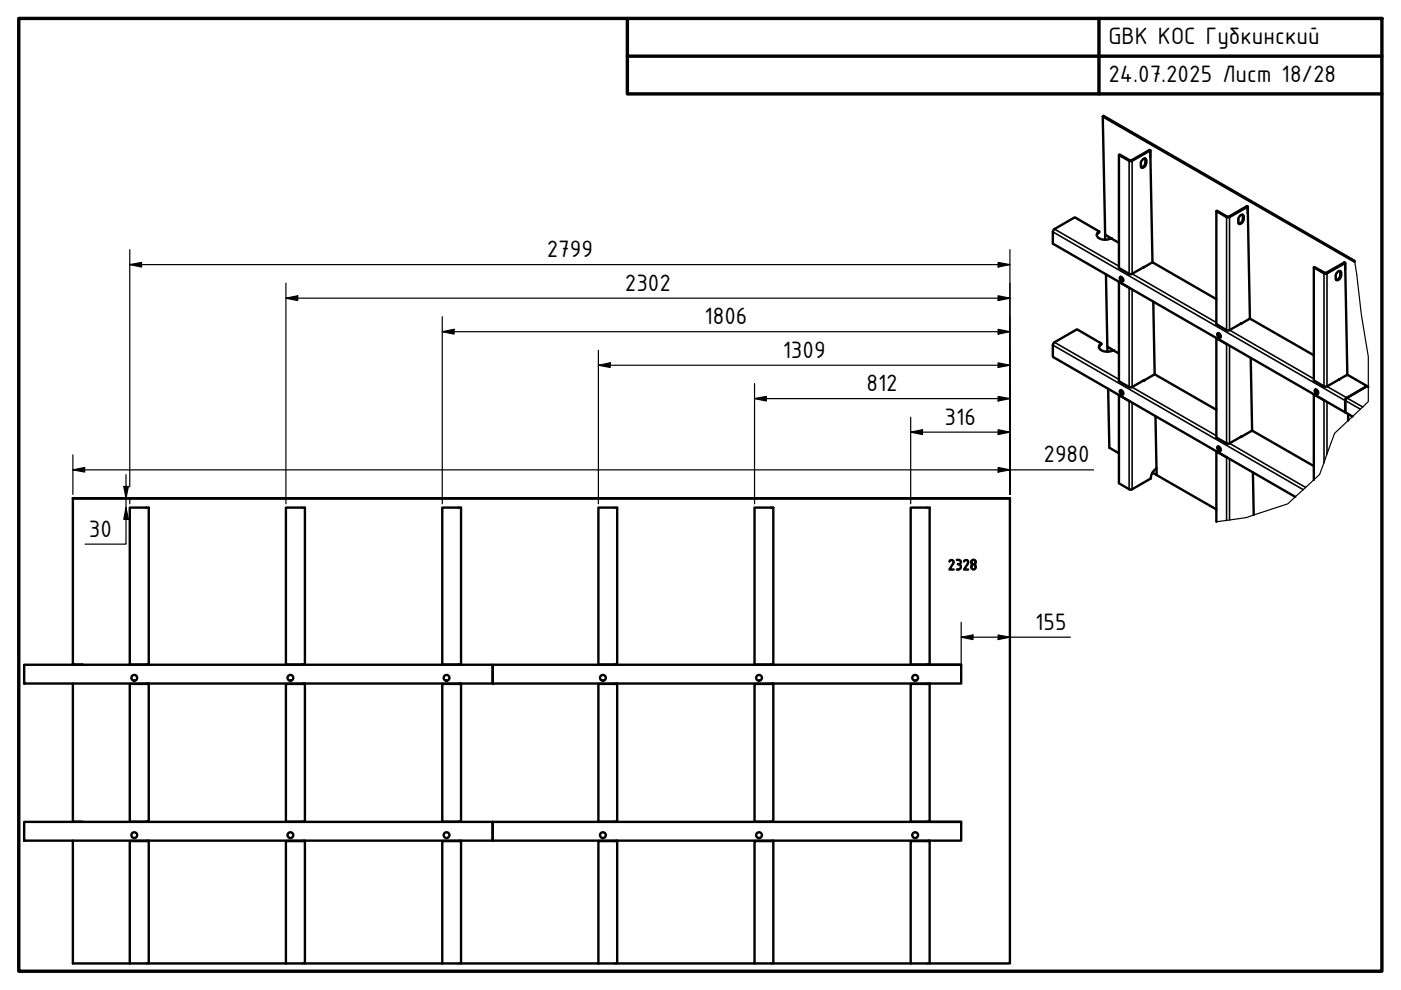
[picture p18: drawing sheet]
<svg xmlns="http://www.w3.org/2000/svg" width="297mm" height="210mm" viewBox="0 0 297 210" stroke-linecap="round" stroke-linejoin="round" font-family="sans-serif">
<defs><g id="words">
<g font-size="5.4">
<text x="235" y="9.4">GBK КОС Губкинский</text>
<text x="235" y="17.4">24.07.2025 Лист 18/28</text>
<text x="115.9" y="54.5">2799</text>
<text x="132.5" y="61.6">2302</text>
<text x="149.4" y="68.7">1806</text>
<text x="165.9" y="75.8">1309</text>
<text x="183.7" y="82.9">812</text>
<text x="200.3" y="90">316</text>
<text x="221.3" y="98">2980</text>
<text x="18.8" y="113.8">30</text>
<text x="219.5" y="133.5">155</text>
</g>
</g></defs>
<!-- layer: Visible (ISO) -->
<g fill="none" stroke="#000" stroke-width=".51">
<path d="M233.8 24.7l.5 25.1M242.3 33.8l.1-.1a.36 .36 0 0 1 .4-.1 .36 .36 0 0 1 .2 .4v.5a.83 .83 0 0 1-1.1 .9v-1zM242.8 33.6v1.2l-.4 .6-.4 .1M243.7 31.8l.2 .1v1.4M243.7 31.8l-3.9 2.3-2.4-1.4-.2 .2M243.7 31.8l.2 .1M243.9 31.9l-4 2.3h-.4l-2.3-1.3v23.9l2.3 1.3h.4l2.7-1.5M243.9 31.9l.4 23.8M233 49.1a.81 .81 0 0 0-.5 .9 .81 .81 0 0 0 .8 .6l1.4 .2 .8-.3M233 49.1l-5.1-3-4.5 2.6-.2 .4v2.6l62 35.7M233 49.1v.2l-.5 .6M234.3 49.8l1.2 .7"/>
<path d="M234.3 49.8v1M234.5 58.1l.3 16.5M235.5 50.5l1.7 1M237.2 59.7h.1M237.4 58.8a.53 .53 0 0 1 .7 .2 .53 .53 0 0 1-.1 .7l-.3-.1-.3-.4zM237.6 58.7l.1 .6 .4 .3M242.4 56.7l1.8-1h.3l13.4 7.7M263 45.7l.1-.1a.38 .38 0 0 1 .4-.1 .38 .38 0 0 1 .2 .4v.5a.87 .87 0 0 1-1.1 1v-1zM263.4 45.5l.1 1.2-.5 .6-.4 .1M264.4 43.7l.1 .1v1.4M264.4 43.7l-4 2.3-2.4-1.3-.1 .1M264.4 43.7l.1 .1"/>
<path d="M264.5 43.8l-4 2.3h-.4l-2.2-1.3v23.9l2.2 1.3 .4 .1 2.8-1.5M264.5 43.8l.5 23.8M283.6 57.6l.1-.1a.36 .36 0 0 1 .5-.1 .36 .36 0 0 1 .2 .4v.5a.82 .82 0 0 1-1.1 1l-.1-1zM284.1 57.5v1.1l-.4 .6-.4 .1M285 55.6l.2 .2v1.4M285 55.6l-3.9 2.3-2.4-1.3-.1 .1M285 55.6l.2 .2M285.2 55.8l-4.2 2.3-2.4-1.4v24l2.4 1.3 2.9-1.6M285.2 55.8l.5 23.7M287.2 55.3l-53.2-30.7-.2 .1 53.4 30.8M233 73.6l.5-.8-5.2-3-4.9 2.9-.2 .4v2.6l51.4 29.6M233.5 72.8a.81 .81 0 0 0-.5 .9 .81 .81 0 0 0 .8 .7l1.1 .2 1.1-.3"/>
<path d="M234.8 73.5l1.2 .8M236 74.3l1.2 .6M239.6 61.1l-2.4-1.4v21.1l2.3 1.3h.4l2.7-1.5M244.5 63.9l.3 15.5M257.9 71.7h.1M258.1 70.7a.52 .52 0 0 1 .6 .2 .52 .52 0 0 1-.1 .7l-.5-.5zM258.3 70.6l.1 .7 .4 .2M260.2 73l-2.3-1.3v21.1l2.3 1.3h.4l2.7-1.5M263.1 68.6l1.8-1h.2l13.5 7.7M265.2 75.9l.3 15.5M234.9 82.4l.3 12.5 2 1.2M237.3 83.7l-.1 .1"/>
<path d="M237.5 82.7a.54 .54 0 0 1 .6 .3 .54 .54 0 0 1-.1 .7l-.6-.5zM237.6 82.7l.1 .7 .4 .2M239.6 85.1l-2.4-1.3v18.7l2.2 1.3h.6l4-2.4 .1-.6 .3-.8 .8-.7M242.4 80.7l2.3-1.3h.2l13 7.5M245 88.2l.2 11.1M245.2 99.3v1.4M257.9 95.7l2.3 1.3M257.9 95.7v14.9M258.1 94.7a.53 .53 0 0 1 .6 .3 .53 .53 0 0 1-.1 .6l-.2-.1-.3-.4zM258.3 94.6l.1 .7 .4 .2M263.1 92.6l2.2-1.2h.3l13 7.4M278.6 83.6h.1"/>
<path d="M278.8 82.6a.52 .52 0 0 1 .6 .3 .52 .52 0 0 1-.1 .6l-.5-.4zM278.9 82.6l.2 .6 .3 .2M280.9 84.9l-2.3-1.3v18.1M283.8 80.5l1.7-1h.3l4 2.3-4.3 2.6-.3 .5M285.2 84.9v2.5M285.2 84.9v2.5l1.6 .9M285.8 87.8v1.4M289.8 81.8v.1M290.1 82l-.2-.1-4.4 2.5-.3 .5M15.5 105.6h198.6zM15.5 105.6v35.3M27.5 107.6h4v33.3h-4z"/>
<path d="M60.6 107.6h4v33.3h-4zM93.8 107.6h3.9v33.3h-3.9zM126.9 107.6h4v33.3h-4zM160 107.6h4v33.3h-4zM193.1 107.6h4v33.3h-4zM201.3 119.1a.46 .46 0 0 1 .7-.3 .46 .46 0 0 1 .1 .7l-.8 1.2h.9M202.9 118.7h.4a.45 .45 0 0 1 .4 .5 .45 .45 0 0 1-.4 .4M203.1 119.6a.6 .6 0 0 1 .6 .7 .6 .6 0 0 1-.8 .4M204.4 119.1a.48 .48 0 0 1 .7-.3 .48 .48 0 0 1 .1 .7l-.8 1.2h.9M206 119.8a.5 .5 0 0 1 .7 0 .5 .5 0 0 1 0 .7 .5 .5 0 0 1-.6 .1l-.1-.2zM214.1 105.6v98.7h-17M244.3 100.2l13.6 7.8"/>
<path d="M265.6 100.1l.2 9.1M5.1 140.9h99.3v4h-99.3zM15.5 144.9v29.4M15.5 140.9h1.9M27.5 145h4v29.2h-4zM31.2 140.9h.1M31.2 144.9v.1M31.5 140.9h.1M31.5 144.9v.1M60.6 145h4v29.2h-4zM64.4 140.9h.1M64.4 144.9v.1"/>
<path d="M64.6 140.9h.1M64.6 144.9v.1M93.8 145h3.9v29.2h-3.9zM97.5 140.9h.1M97.5 144.9v.1M97.7 140.9h.1M97.7 144.9v.1M104.5 140.9h99.3v4h-99.3zM126.9 145h4v29.2h-4zM130.6 140.9h.1M130.6 144.9v.1M130.9 140.9h.1"/>
<path d="M130.9 144.9v.1M160 145h4v29.2h-4zM163.7 140.9h.1M163.7 144.9v.1M164 140.9h.1M164 144.9v.1M193.1 145h4v29.2h-4zM196.8 140.9h.1M196.8 144.9v.1M197.1 140.9h.1M197.1 144.9v.1M197.3 140.9h6.5"/>
<path d="M5.1 174.3h99.3v3.9h-99.3zM15.5 174.2l1.9 .1M15.5 178.2v26.1h16v-26M31.2 174.2v.1M31.2 178.2v.1M31.5 178.3h-4v26M31.5 174.2v.1M31.5 178.2v.1M64.4 174.2v.1M64.4 178.2v.1M64.6 178.3v26h-33.1M64.6 178.3h-4v26"/>
<path d="M64.6 174.2v.1M64.6 178.2v.1M97.5 174.2v.1M97.5 178.2v.1M97.7 178.3v26h-33.1M97.7 178.3h-3.9v26M97.7 174.2v.1M97.7 178.2v.1M104.5 174.3h99.3v3.9h-99.3zM130.6 174.2v.1M130.6 178.2v.1M130.9 178.3v26h-33.2"/>
<path d="M130.9 178.3h-4v26M130.9 174.2v.1M130.9 178.2v.1M163.7 174.2v.1M163.7 178.2v.1M164 178.3v26h-33.1M164 178.3h-4v26M164 174.2v.1M164 178.2v.1M196.8 174.2v.1M196.8 178.2v.1M197.1 178.3v26h-33.1"/>
<path d="M197.1 178.3h-4v26M197.1 174.2v.1M197.1 178.2v.1M197.3 174.3h6.5"/>
<circle cx="206.4" cy="119.1" r=".48"/>
<circle cx="28.5" cy="143.7" r=".61"/>
<circle cx="61.6" cy="143.7" r=".61"/>
<circle cx="94.7" cy="143.7" r=".61"/>
<circle cx="127.8" cy="143.7" r=".61"/>
<circle cx="160.9" cy="143.7" r=".61"/>
<circle cx="194" cy="143.7" r=".61"/>
<circle cx="28.5" cy="177.1" r=".61"/>
<circle cx="61.6" cy="177.1" r=".61"/>
<circle cx="94.7" cy="177.1" r=".61"/>
<circle cx="127.8" cy="177.1" r=".61"/>
<circle cx="160.9" cy="177.1" r=".61"/>
<circle cx="194" cy="177.1" r=".61"/>
</g>
<g fill="#000">
<circle cx="235.5" cy="50.5" r=".25"/>
<circle cx="236" cy="74.3" r=".25"/>
<circle cx="242.4" cy="80.7" r=".25"/>
<circle cx="283.8" cy="80.5" r=".25"/>
<circle cx="17.4" cy="140.9" r=".25"/>
<circle cx="17.4" cy="174.3" r=".25"/>
</g>
<!-- layer: Break Line (ISO) -->
<path d="M287.2 55.3l1.4 11.4 1.5 9v9.4l-7.1 6.8-3.2 8.7-6.8 6.2-8.8 2.9-6.3 .9" fill="none" stroke="#000" stroke-width=".25"/>
<!-- layer: Visible Narrow (ISO) -->
<g fill="none" stroke="#000" stroke-width=".34">
<path d="M239.6 34l-.2 .1v24M239.9 34l.1 .1v24l17.9 10.3M242.9 34.4l.1 .1M242.9 33.9l.1 .1M223.2 49.2l62 35.7M223.6 48.6l13.6 7.8M260.2 45.9l-.1 .1v24M260.5 45.9l.2 .1v24l17.9 10.3M263.5 46.3l.2 .1M263.5 45.8l.2 .1M280.9 57.8l-.2 .2v23.9M281.2 57.8l.1 .2v23.9l4.2 2.5"/>
<path d="M284.2 58.2l.2 .1M284.2 57.8h.2M223.2 73.2l53.1 30.6M223.6 72.6l13.6 7.8M239.4 61v21.1M240 61.4v20.7M260.1 72.9v21.1M260.7 73.3v20.7l16.1 9.3M239.4 85v18.7M240 85.4v18.3M240 82.1l17.9 10.3M260.1 96.9v13.4"/>
<path d="M260.7 97.3v13M280.8 84.9l-.1 13.2M281.3 85.2v11M285.2 84.9l3.2 1.9M285.2 84.9h.1M285.6 84.4l3.3 1.9"/>
</g>
<!-- layer: Border (ISO) -->
<path d="M4 3.9h289v202h-289zM133 3.9v16h160M133 11.9h160M233 3.9v16" fill="none" stroke="#000" stroke-width=".72"/>
<!-- layer: Dimension (ISO) -->
<g fill="none" stroke="#000" stroke-width=".25">
<path d="M27.5 56.1l2.5-.5v1zM27.5 56.1h186.6M27.5 52.9v50.3M211.6 55.6l2.5 .5-2.5 .5zM214.1 52.9v51.9M60.6 63.2l2.5-.5v1zM60.6 63.2h153.5M60.6 60v46.8M93.8 70.3l2.5-.5v1zM93.8 70.3h120.3M93.8 67.2v39.6M126.9 77.4l2.5-.5v1z"/>
<path d="M126.9 77.4h87.2M126.9 74.3v32.5M211.6 76.9l2.5 .5-2.5 .5zM211.6 69.8l2.5 .5-2.5 .5zM211.6 62.7l2.5 .5-2.5 .5zM15.5 99.6l2.4-.5v1zM15.5 99.6h216.4M15.5 96.4v8.4M160 84.5l2.5-.5v1zM160 84.5h54.1M160 81.3v25.5M193.1 91.6l2.5-.5v1z"/>
<path d="M193.1 91.6h21M193.1 88.4v18.4M211.6 91.1l2.5 .5-2.5 .5zM211.6 84l2.5 .5-2.5 .5zM211.6 99.1l2.5 .5-2.5 .5zM26.2 103.1h1l-.5 2.5zM26.7 107.6l.5 2.5h-1zM26.7 100.6v14.8h-8.7M27.5 105.6v1.2M203.8 135.1l2.5-.5v1zM203.8 135.1h23.1M203.8 131.9v8.7"/>
<path d="M211.6 134.6l2.5 .5-2.5 .5z"/>
</g>
<g fill="#000">
<path d="M27.5 56.1l2.5-.5v1zM211.6 55.6l2.5 .5-2.5 .5zM60.6 63.2l2.5-.5v1zM93.8 70.3l2.5-.5v1zM126.9 77.4l2.5-.5v1zM211.6 76.9l2.5 .5-2.5 .5zM211.6 69.8l2.5 .5-2.5 .5zM211.6 62.7l2.5 .5-2.5 .5zM15.5 99.6l2.4-.5v1zM160 84.5l2.5-.5v1zM193.1 91.6l2.5-.5v1zM211.6 91.1l2.5 .5-2.5 .5z"/>
<path d="M211.6 84l2.5 .5-2.5 .5zM26.2 103.1h1l-.5 2.5zM26.7 107.6l.5 2.5h-1zM211.6 99.1l2.5 .5-2.5 .5zM203.8 135.1l2.5-.5v1zM211.6 134.6l2.5 .5-2.5 .5z"/>
</g>
<use href="#words"/>
</svg>
